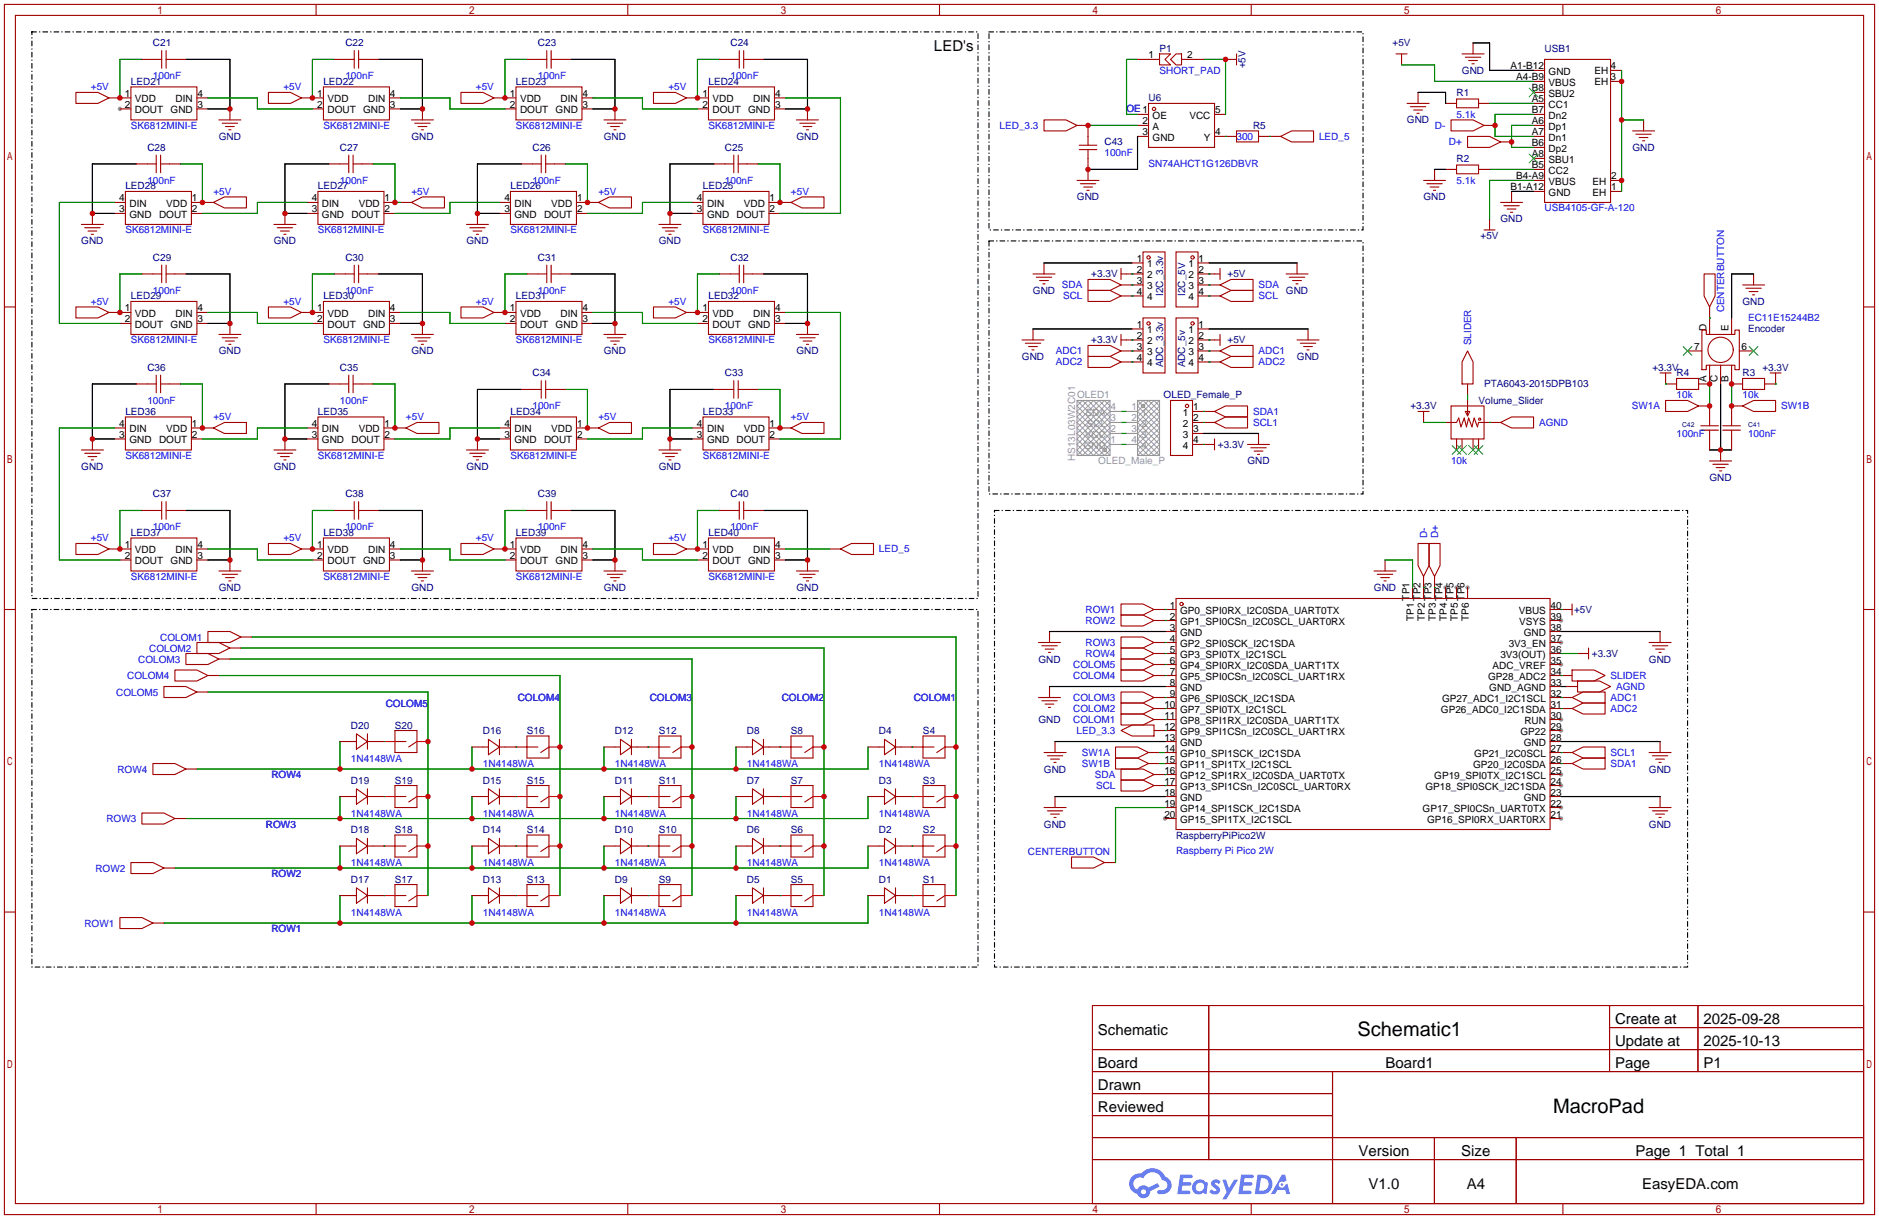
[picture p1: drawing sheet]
<svg xmlns="http://www.w3.org/2000/svg" width="434mm" height="281mm" viewBox="0 0 434 281" stroke-linecap="round" stroke-linejoin="round" font-family="sans-serif">
<defs><g id="words">
<g font-size="4.6">
<text x="313.4" y="239.3">Schematic1</text>
<text x="358.6" y="257">MacroPad</text>
</g>
<g font-size="3.5">
<text x="215.6" y="11.8">LED's</text>
<text x="253.5" y="238.9">Schematic</text>
<text x="372.9" y="236.4">Create at</text>
<text x="393.3" y="236.4">2025-09-28</text>
<text x="372.9" y="241.5">Update at</text>
<text x="393.3" y="241.5">2025-10-13</text>
<text x="253.5" y="246.5">Board</text>
<text x="253.5" y="251.6">Drawn</text>
<text x="319.9" y="246.5">Board1</text>
<text x="372.9" y="246.5">Page</text>
<text x="393.3" y="246.5">P1</text>
<text x="253.5" y="256.7">Reviewed</text>
<text x="313.7" y="266.9">Version</text>
<text x="337.4" y="266.9">Size</text>
<text x="377.6" y="266.9">Page 1 Total 1</text>
<text x="316" y="274.5">V1.0</text>
<text x="338.6" y="274.5">A4</text>
<text x="379.1" y="274.5">EasyEDA.com</text>
</g>
<g font-size="2.3" fill="#000080">
<text x="35.3" y="10.7">C21</text>
<text x="79.8" y="10.7">C22</text>
<text x="124.2" y="10.7">C23</text>
<text x="168.7" y="10.7">C24</text>
<text x="267.7" y="12">P1</text>
<text x="321.5" y="10.7">+5V</text>
<text x="356.6" y="12">USB1</text>
<text x="287.6" y="15.8" transform="rotate(-90 287.6 15.8)">+5V</text>
<text x="337.5" y="17.1">GND</text>
<text x="30.2" y="19.6">LED21</text>
<text x="74.7" y="19.6">LED22</text>
<text x="119.1" y="19.6">LED23</text>
<text x="163.6" y="19.6">LED24</text>
<text x="265.2" y="23.4">U6</text>
<text x="336.3" y="22.1">R1</text>
<text x="289.3" y="29.8">R5</text>
<text x="324.8" y="28.5">GND</text>
<text x="34" y="34.8">C28</text>
<text x="50.5" y="32.3">GND</text>
<text x="78.5" y="34.8">C27</text>
<text x="95" y="32.3">GND</text>
<text x="122.9" y="34.8">C26</text>
<text x="139.4" y="32.3">GND</text>
<text x="167.4" y="34.8">C25</text>
<text x="183.9" y="32.3">GND</text>
<text x="255" y="33.6">C43</text>
<text x="376.9" y="34.8">GND</text>
<text x="336.3" y="37.4">R2</text>
<text x="29" y="43.7">LED28</text>
<text x="73.4" y="43.7">LED27</text>
<text x="117.9" y="43.7">LED26</text>
<text x="162.3" y="43.7">LED25</text>
<text x="248.6" y="46.3">GND</text>
<text x="328.7" y="46.3">GND</text>
<text x="346.4" y="51.4">GND</text>
<text x="18.8" y="56.4">GND</text>
<text x="63.2" y="56.4">GND</text>
<text x="107.7" y="56.4">GND</text>
<text x="152.1" y="56.4">GND</text>
<text x="341.8" y="55.2">+5V</text>
<text x="35.3" y="60.2">C29</text>
<text x="79.8" y="60.2">C30</text>
<text x="124.2" y="60.2">C31</text>
<text x="168.7" y="60.2">C32</text>
<text x="252" y="64.1">+3.3V</text>
<text x="283.4" y="64.1">+5V</text>
<text x="30.2" y="69.1">LED29</text>
<text x="74.7" y="69.1">LED30</text>
<text x="119.1" y="69.1">LED31</text>
<text x="163.6" y="69.1">LED32</text>
<text x="238.5" y="67.9">GND</text>
<text x="268.5" y="68.3" transform="rotate(-90 268.5 68.3)">I2C_3.3v</text>
<text x="273.6" y="68.3" transform="rotate(-90 273.6 68.3)">I2C_5V</text>
<text x="296.9" y="67.9">GND</text>
<text x="402.3" y="70.4">GND</text>
<text x="403.6" y="76.8">Encoder</text>
<text x="50.5" y="81.8">GND</text>
<text x="95" y="81.8">GND</text>
<text x="139.4" y="81.8">GND</text>
<text x="183.9" y="81.8">GND</text>
<text x="235.9" y="83.1">GND</text>
<text x="252" y="79.3">+3.3V</text>
<text x="283.4" y="79.3">+5V</text>
<text x="299.4" y="83.1">GND</text>
<text x="34" y="85.6">C36</text>
<text x="78.5" y="85.6">C35</text>
<text x="122.9" y="86.9">C34</text>
<text x="167.4" y="86.9">C33</text>
<text x="268.5" y="84.8" transform="rotate(-90 268.5 84.8)">ADC_3.3v</text>
<text x="273.6" y="84.8" transform="rotate(-90 273.6 84.8)">ADC_5v</text>
<text x="342.6" y="89.5">PTA6043-2015DPB103</text>
<text x="381.5" y="85.6">+3.3V</text>
<text x="387.1" y="86.9">R4</text>
<text x="402.3" y="86.9">R3</text>
<text x="406.9" y="85.6">+3.3V</text>
<text x="29" y="95.8">LED36</text>
<text x="73.4" y="95.8">LED35</text>
<text x="117.9" y="95.8">LED34</text>
<text x="162.3" y="95.8">LED33</text>
<text x="268.7" y="92">OLED_Female_P</text>
<text x="325.6" y="94.5">+3.3V</text>
<text x="341.4" y="93.3">Volume_Slider</text>
<text x="281.2" y="103.4">+3.3V</text>
<text x="288" y="107.2">GND</text>
<text x="18.8" y="108.5">GND</text>
<text x="63.2" y="108.5">GND</text>
<text x="107.7" y="108.5">GND</text>
<text x="152.1" y="108.5">GND</text>
<text x="394.7" y="111">GND</text>
<text x="35.3" y="114.9">C37</text>
<text x="79.8" y="114.9">C38</text>
<text x="124.2" y="114.9">C39</text>
<text x="168.7" y="114.9">C40</text>
<text x="30.2" y="123.7">LED37</text>
<text x="74.7" y="123.7">LED38</text>
<text x="119.1" y="123.7">LED39</text>
<text x="163.6" y="123.7">LED40</text>
<text x="50.5" y="136.4">GND</text>
<text x="95" y="136.4">GND</text>
<text x="139.4" y="136.4">GND</text>
<text x="183.9" y="136.4">GND</text>
<text x="317.2" y="136.4">GND</text>
<text x="363.4" y="141.5">+5V</text>
<text x="239.8" y="153">GND</text>
<text x="367.5" y="151.7">+3.3V</text>
<text x="380.7" y="153">GND</text>
<text x="239.8" y="166.9">GND</text>
<text x="81" y="168.2">D20</text>
<text x="91.2" y="168.2">S20</text>
<text x="111.5" y="169.5">D16</text>
<text x="121.7" y="169.5">S16</text>
<text x="142" y="169.5">D12</text>
<text x="152.1" y="169.5">S12</text>
<text x="172.5" y="169.5">D8</text>
<text x="182.6" y="169.5">S8</text>
<text x="202.9" y="169.5">D4</text>
<text x="213.1" y="169.5">S4</text>
<text x="241" y="178.4">GND</text>
<text x="380.7" y="178.4">GND</text>
<text x="81" y="180.9">D19</text>
<text x="91.2" y="180.9">S19</text>
<text x="111.5" y="180.9">D15</text>
<text x="121.7" y="180.9">S15</text>
<text x="142" y="180.9">D11</text>
<text x="152.1" y="180.9">S11</text>
<text x="172.5" y="180.9">D7</text>
<text x="182.6" y="180.9">S7</text>
<text x="202.9" y="180.9">D3</text>
<text x="213.1" y="180.9">S3</text>
<text x="241" y="191.1">GND</text>
<text x="380.7" y="191.1">GND</text>
<text x="81" y="192.3">D18</text>
<text x="91.2" y="192.3">S18</text>
<text x="111.5" y="192.3">D14</text>
<text x="121.7" y="192.3">S14</text>
<text x="142" y="192.3">D10</text>
<text x="152.1" y="192.3">S10</text>
<text x="172.5" y="192.3">D6</text>
<text x="182.6" y="192.3">S6</text>
<text x="202.9" y="192.3">D2</text>
<text x="213.1" y="192.3">S2</text>
<text x="271.5" y="193.6">RaspberryPiPico2W</text>
<text x="81" y="203.8">D17</text>
<text x="91.2" y="203.8">S17</text>
<text x="111.5" y="203.8">D13</text>
<text x="121.7" y="203.8">S13</text>
<text x="142" y="203.8">D9</text>
<text x="152.1" y="203.8">S9</text>
<text x="172.5" y="203.8">D5</text>
<text x="182.6" y="203.8">S5</text>
<text x="202.9" y="203.8">D1</text>
<text x="213.1" y="203.8">S1</text>
</g>
<g font-size="2.3">
<text x="265.2" y="13.5">1</text>
<text x="274.1" y="13.5">2</text>
<text x="348.8" y="16">A1-B12</text>
<text x="357.6" y="17.3">GND</text>
<text x="368.1" y="17">EH</text>
<text x="371.9" y="16">4</text>
<text x="28.8" y="22.4">1</text>
<text x="31.2" y="23.6">VDD</text>
<text x="40.5" y="23.6">DIN</text>
<text x="45.6" y="22.4">4</text>
<text x="73.3" y="22.4">1</text>
<text x="75.6" y="23.6">VDD</text>
<text x="85" y="23.6">DIN</text>
<text x="90" y="22.4">4</text>
<text x="117.7" y="22.4">1</text>
<text x="120.1" y="23.6">VDD</text>
<text x="129.4" y="23.6">DIN</text>
<text x="134.5" y="22.4">4</text>
<text x="162.2" y="22.4">1</text>
<text x="164.5" y="23.6">VDD</text>
<text x="173.9" y="23.6">DIN</text>
<text x="178.9" y="22.4">4</text>
<text x="350.1" y="18.6">A4-B9</text>
<text x="353.7" y="21.1">B8</text>
<text x="353.7" y="23.6">A5</text>
<text x="357.6" y="22.4">SBU2</text>
<text x="357.6" y="19.8">VBUS</text>
<text x="368.1" y="19.6">EH</text>
<text x="371.9" y="18.6">3</text>
<text x="28.8" y="24.9">2</text>
<text x="31.2" y="26.2">DOUT</text>
<text x="39.4" y="26.2">GND</text>
<text x="45.6" y="24.9">3</text>
<text x="73.3" y="24.9">2</text>
<text x="75.6" y="26.2">DOUT</text>
<text x="83.8" y="26.2">GND</text>
<text x="90" y="24.9">3</text>
<text x="117.7" y="24.9">2</text>
<text x="120.1" y="26.2">DOUT</text>
<text x="128.3" y="26.2">GND</text>
<text x="134.5" y="24.9">3</text>
<text x="162.2" y="24.9">2</text>
<text x="164.5" y="26.2">DOUT</text>
<text x="172.7" y="26.2">GND</text>
<text x="178.9" y="24.9">3</text>
<text x="263.8" y="28.7">2</text>
<text x="266.1" y="27.5">OE</text>
<text x="266.1" y="30">A</text>
<text x="274.6" y="27.5">VCC</text>
<text x="280.5" y="26.2">5</text>
<text x="353.7" y="26.2">B7</text>
<text x="353.7" y="28.7">A6</text>
<text x="357.6" y="27.5">Dn2</text>
<text x="357.6" y="24.9">CC1</text>
<text x="357.6" y="30">Dp1</text>
<text x="263.8" y="31.3">3</text>
<text x="266.1" y="32.5">GND</text>
<text x="277.9" y="32.5">Y</text>
<text x="280.5" y="31.3">4</text>
<text x="353.7" y="33.8">B6</text>
<text x="353.7" y="31.3">A7</text>
<text x="357.6" y="35.1">Dp2</text>
<text x="357.6" y="32.5">Dn1</text>
<text x="350.1" y="41.4">B4-A9</text>
<text x="353.7" y="38.9">B5</text>
<text x="353.7" y="36.3">A8</text>
<text x="357.6" y="40.2">CC2</text>
<text x="357.6" y="37.6">SBU1</text>
<text x="372" y="41.4">2</text>
<text x="27.5" y="46.5">4</text>
<text x="29.9" y="47.8">DIN</text>
<text x="38.4" y="47.8">VDD</text>
<text x="44.3" y="46.5">1</text>
<text x="72" y="46.5">4</text>
<text x="74.3" y="47.8">DIN</text>
<text x="82.8" y="47.8">VDD</text>
<text x="88.8" y="46.5">1</text>
<text x="116.4" y="46.5">4</text>
<text x="118.8" y="47.8">DIN</text>
<text x="127.3" y="47.8">VDD</text>
<text x="133.2" y="46.5">1</text>
<text x="160.9" y="46.5">4</text>
<text x="163.2" y="47.8">DIN</text>
<text x="171.7" y="47.8">VDD</text>
<text x="177.7" y="46.5">1</text>
<text x="348.8" y="44">B1-A12</text>
<text x="357.6" y="45.2">GND</text>
<text x="357.6" y="42.7">VBUS</text>
<text x="367.7" y="42.7">EH</text>
<text x="367.7" y="45.2">EH</text>
<text x="372" y="44">1</text>
<text x="27.5" y="49">3</text>
<text x="29.9" y="50.3">GND</text>
<text x="36.7" y="50.3">DOUT</text>
<text x="44.3" y="49">2</text>
<text x="72" y="49">3</text>
<text x="74.3" y="50.3">GND</text>
<text x="81.2" y="50.3">DOUT</text>
<text x="88.8" y="49">2</text>
<text x="116.4" y="49">3</text>
<text x="118.8" y="50.3">GND</text>
<text x="125.6" y="50.3">DOUT</text>
<text x="133.2" y="49">2</text>
<text x="160.9" y="49">3</text>
<text x="163.2" y="50.3">GND</text>
<text x="170.1" y="50.3">DOUT</text>
<text x="177.7" y="49">2</text>
<text x="262.5" y="65.6">3</text>
<text x="262.5" y="63">2</text>
<text x="262.5" y="60.5">1</text>
<text x="264.8" y="64.3">2</text>
<text x="264.8" y="61.7">1</text>
<text x="274.4" y="64.3">2</text>
<text x="274.4" y="61.7">1</text>
<text x="276.7" y="65.6">3</text>
<text x="276.7" y="63">2</text>
<text x="276.7" y="60.5">1</text>
<text x="28.8" y="71.9">1</text>
<text x="45.6" y="71.9">4</text>
<text x="73.3" y="71.9">1</text>
<text x="90" y="71.9">4</text>
<text x="117.7" y="71.9">1</text>
<text x="134.5" y="71.9">4</text>
<text x="162.2" y="71.9">1</text>
<text x="178.9" y="71.9">4</text>
<text x="262.5" y="68.1">4</text>
<text x="264.8" y="69.4">4</text>
<text x="264.8" y="66.8">3</text>
<text x="274.4" y="69.4">4</text>
<text x="274.4" y="66.8">3</text>
<text x="276.7" y="68.1">4</text>
<text x="28.8" y="74.4">2</text>
<text x="31.2" y="73.2">VDD</text>
<text x="31.2" y="75.7">DOUT</text>
<text x="39.4" y="75.7">GND</text>
<text x="40.5" y="73.2">DIN</text>
<text x="45.6" y="74.4">3</text>
<text x="73.3" y="74.4">2</text>
<text x="75.6" y="73.2">VDD</text>
<text x="75.6" y="75.7">DOUT</text>
<text x="83.8" y="75.7">GND</text>
<text x="85" y="73.2">DIN</text>
<text x="90" y="74.4">3</text>
<text x="117.7" y="74.4">2</text>
<text x="120.1" y="73.2">VDD</text>
<text x="120.1" y="75.7">DOUT</text>
<text x="128.3" y="75.7">GND</text>
<text x="129.4" y="73.2">DIN</text>
<text x="134.5" y="74.4">3</text>
<text x="162.2" y="74.4">2</text>
<text x="164.5" y="73.2">VDD</text>
<text x="164.5" y="75.7">DOUT</text>
<text x="172.7" y="75.7">GND</text>
<text x="173.9" y="73.2">DIN</text>
<text x="178.9" y="74.4">3</text>
<text x="262.5" y="75.7">1</text>
<text x="264.8" y="77">1</text>
<text x="274.4" y="77">1</text>
<text x="276.7" y="75.7">1</text>
<text x="394" y="76.4" transform="rotate(-90 394 76.4)">D</text>
<text x="399.1" y="76.4" transform="rotate(-90 399.1 76.4)">E</text>
<text x="262.5" y="83.3">4</text>
<text x="262.5" y="80.8">3</text>
<text x="262.5" y="78.3">2</text>
<text x="264.8" y="82.1">3</text>
<text x="264.8" y="79.5">2</text>
<text x="274.4" y="82.1">3</text>
<text x="274.4" y="79.5">2</text>
<text x="276.7" y="83.3">4</text>
<text x="276.7" y="80.8">3</text>
<text x="276.7" y="78.3">2</text>
<text x="391.1" y="80.8">7</text>
<text x="402.1" y="80.8">6</text>
<text x="264.8" y="84.6">4</text>
<text x="274.4" y="84.6">4</text>
<text x="394" y="88.1" transform="rotate(-90 394 88.1)">A</text>
<text x="396.5" y="88.3" transform="rotate(-90 396.5 88.3)">C</text>
<text x="399.1" y="88.1" transform="rotate(-90 399.1 88.1)">B</text>
<text x="275.5" y="94.8">1</text>
<text x="27.5" y="101.1">3</text>
<text x="27.5" y="98.6">4</text>
<text x="29.9" y="99.8">DIN</text>
<text x="38.4" y="99.8">VDD</text>
<text x="44.3" y="98.6">1</text>
<text x="44.3" y="101.1">2</text>
<text x="72" y="101.1">3</text>
<text x="72" y="98.6">4</text>
<text x="74.3" y="99.8">DIN</text>
<text x="82.8" y="99.8">VDD</text>
<text x="88.8" y="98.6">1</text>
<text x="88.8" y="101.1">2</text>
<text x="116.4" y="101.1">3</text>
<text x="116.4" y="98.6">4</text>
<text x="118.8" y="99.8">DIN</text>
<text x="127.3" y="99.8">VDD</text>
<text x="133.2" y="98.6">1</text>
<text x="133.2" y="101.1">2</text>
<text x="160.9" y="101.1">3</text>
<text x="160.9" y="98.6">4</text>
<text x="163.2" y="99.8">DIN</text>
<text x="171.7" y="99.8">VDD</text>
<text x="177.7" y="98.6">1</text>
<text x="177.7" y="101.1">2</text>
<text x="273.1" y="101.1">3</text>
<text x="273.1" y="98.6">2</text>
<text x="273.1" y="96">1</text>
<text x="275.5" y="99.8">3</text>
<text x="275.5" y="97.3">2</text>
<text x="29.9" y="102.4">GND</text>
<text x="36.7" y="102.4">DOUT</text>
<text x="74.3" y="102.4">GND</text>
<text x="81.2" y="102.4">DOUT</text>
<text x="118.8" y="102.4">GND</text>
<text x="125.6" y="102.4">DOUT</text>
<text x="163.2" y="102.4">GND</text>
<text x="170.1" y="102.4">DOUT</text>
<text x="273.1" y="103.7">4</text>
<text x="275.5" y="102.4">4</text>
<text x="28.8" y="126.5">1</text>
<text x="28.8" y="129.1">2</text>
<text x="31.2" y="127.8">VDD</text>
<text x="31.2" y="130.3">DOUT</text>
<text x="39.4" y="130.3">GND</text>
<text x="40.5" y="127.8">DIN</text>
<text x="45.6" y="129.1">3</text>
<text x="45.6" y="126.5">4</text>
<text x="73.3" y="126.5">1</text>
<text x="73.3" y="129.1">2</text>
<text x="75.6" y="127.8">VDD</text>
<text x="75.6" y="130.3">DOUT</text>
<text x="83.8" y="130.3">GND</text>
<text x="85" y="127.8">DIN</text>
<text x="90" y="129.1">3</text>
<text x="90" y="126.5">4</text>
<text x="117.7" y="126.5">1</text>
<text x="117.7" y="129.1">2</text>
<text x="120.1" y="127.8">VDD</text>
<text x="120.1" y="130.3">DOUT</text>
<text x="128.3" y="130.3">GND</text>
<text x="129.4" y="127.8">DIN</text>
<text x="134.5" y="129.1">3</text>
<text x="134.5" y="126.5">4</text>
<text x="162.2" y="126.5">1</text>
<text x="162.2" y="129.1">2</text>
<text x="164.5" y="127.8">VDD</text>
<text x="164.5" y="130.3">DOUT</text>
<text x="172.7" y="130.3">GND</text>
<text x="173.9" y="127.8">DIN</text>
<text x="178.9" y="129.1">3</text>
<text x="178.9" y="126.5">4</text>
<text x="270.1" y="143">2</text>
<text x="270.1" y="140.5">1</text>
<text x="272.5" y="141.8">GP0_SPI0RX_I2C0SDA_UART0TX</text>
<text x="325.4" y="138.7" transform="rotate(-90 325.4 138.7)">TP1</text>
<text x="326.4" y="143.4" transform="rotate(-90 326.4 143.4)">TP1</text>
<text x="328" y="138.7" transform="rotate(-90 328 138.7)">TP2</text>
<text x="329" y="143.4" transform="rotate(-90 329 143.4)">TP2</text>
<text x="330.5" y="138.7" transform="rotate(-90 330.5 138.7)">TP3</text>
<text x="331.5" y="143.4" transform="rotate(-90 331.5 143.4)">TP3</text>
<text x="333" y="138.7" transform="rotate(-90 333 138.7)">TP4</text>
<text x="334.1" y="143.4" transform="rotate(-90 334.1 143.4)">TP4</text>
<text x="335.6" y="138.7" transform="rotate(-90 335.6 138.7)">TP5</text>
<text x="336.6" y="143.4" transform="rotate(-90 336.6 143.4)">TP5</text>
<text x="338.1" y="138.7" transform="rotate(-90 338.1 138.7)">TP6</text>
<text x="339.1" y="143.4" transform="rotate(-90 339.1 143.4)">TP6</text>
<text x="350.7" y="141.8">VBUS</text>
<text x="358" y="140.5">40</text>
<text x="358" y="143">39</text>
<text x="270.1" y="148.1">4</text>
<text x="270.1" y="145.6">3</text>
<text x="272.5" y="149.4">GP2_SPI0SCK_I2C1SDA</text>
<text x="272.5" y="146.8">GND</text>
<text x="272.5" y="144.3">GP1_SPI0CSn_I2C0SCL_UART0RX</text>
<text x="348.3" y="149.4">3V3_EN</text>
<text x="350.8" y="144.3">VSYS</text>
<text x="351.8" y="146.8">GND</text>
<text x="358" y="145.6">38</text>
<text x="358" y="148.1">37</text>
<text x="270.1" y="155.7">7</text>
<text x="270.1" y="153.2">6</text>
<text x="270.1" y="150.6">5</text>
<text x="272.5" y="154.5">GP4_SPI0RX_I2C0SDA_UART1TX</text>
<text x="272.5" y="151.9">GP3_SPI0TX_I2C1SCL</text>
<text x="344.6" y="154.5">ADC_VREF</text>
<text x="346.4" y="151.9">3V3(OUT)</text>
<text x="358" y="150.6">36</text>
<text x="358" y="153.2">35</text>
<text x="358" y="155.7">34</text>
<text x="270.1" y="160.8">9</text>
<text x="270.1" y="158.3">8</text>
<text x="272.5" y="159.5">GND</text>
<text x="272.5" y="157">GP5_SPI0CSn_I2C0SCL_UART1RX</text>
<text x="343.6" y="157">GP28_ADC2</text>
<text x="343.9" y="159.5">GND_AGND</text>
<text x="358" y="158.3">33</text>
<text x="358" y="160.8">32</text>
<text x="268.8" y="165.9">11</text>
<text x="268.8" y="163.3">10</text>
<text x="272.5" y="167.2">GP8_SPI1RX_I2C0SDA_UART1TX</text>
<text x="272.5" y="164.6">GP7_SPI0TX_I2C1SCL</text>
<text x="272.5" y="162.1">GP6_SPI0SCK_I2C1SDA</text>
<text x="332.7" y="164.6">GP26_ADC0_I2C1SDA</text>
<text x="332.9" y="162.1">GP27_ADC1_I2C1SCL</text>
<text x="351.9" y="167.2">RUN</text>
<text x="358" y="163.3">31</text>
<text x="358" y="165.9">30</text>
<text x="268.8" y="173.5">14</text>
<text x="268.8" y="171">13</text>
<text x="268.8" y="168.4">12</text>
<text x="272.5" y="172.2">GND</text>
<text x="272.5" y="169.7">GP9_SPI1CSn_I2C0SCL_UART1RX</text>
<text x="351" y="169.7">GP22</text>
<text x="351.8" y="172.2">GND</text>
<text x="358" y="168.4">29</text>
<text x="358" y="171">28</text>
<text x="358" y="173.5">27</text>
<text x="268.8" y="178.6">16</text>
<text x="268.8" y="176">15</text>
<text x="272.5" y="179.9">GP12_SPI1RX_I2C0SDA_UART0TX</text>
<text x="272.5" y="177.3">GP11_SPI1TX_I2C1SCL</text>
<text x="272.5" y="174.8">GP10_SPI1SCK_I2C1SDA</text>
<text x="331.1" y="179.9">GP19_SPI0TX_I2C1SCL</text>
<text x="340.1" y="177.3">GP20_I2C0SDA</text>
<text x="340.4" y="174.8">GP21_I2C0SCL</text>
<text x="358" y="176">26</text>
<text x="358" y="178.6">25</text>
<text x="268.8" y="183.7">18</text>
<text x="268.8" y="181.1">17</text>
<text x="272.5" y="184.9">GND</text>
<text x="272.5" y="182.4">GP13_SPI1CSn_I2C0SCL_UART0RX</text>
<text x="329.1" y="182.4">GP18_SPI0SCK_I2C1SDA</text>
<text x="351.8" y="184.9">GND</text>
<text x="358" y="181.1">24</text>
<text x="358" y="183.7">23</text>
<text x="268.8" y="188.7">20</text>
<text x="268.8" y="186.2">19</text>
<text x="272.5" y="190">GP15_SPI1TX_I2C1SCL</text>
<text x="272.5" y="187.5">GP14_SPI1SCK_I2C1SDA</text>
<text x="328.5" y="187.5">GP17_SPI0CSn_UART0TX</text>
<text x="329.5" y="190">GP16_SPI0RX_UART0RX</text>
<text x="358" y="186.2">22</text>
<text x="358" y="188.7">21</text>
</g>
<g font-size="2.3" fill="#00f">
<text x="267.7" y="17.1">SHORT_PAD</text>
<text x="21" y="20.9">+5V</text>
<text x="35.3" y="18.3">100nF</text>
<text x="65.4" y="20.9">+5V</text>
<text x="79.8" y="18.3">100nF</text>
<text x="109.9" y="20.9">+5V</text>
<text x="124.2" y="18.3">100nF</text>
<text x="154.3" y="20.9">+5V</text>
<text x="168.7" y="18.3">100nF</text>
<text x="30.2" y="29.8">SK6812MINI-E</text>
<text x="74.7" y="29.8">SK6812MINI-E</text>
<text x="119.1" y="29.8">SK6812MINI-E</text>
<text x="163.6" y="29.8">SK6812MINI-E</text>
<text x="230.8" y="29.8">LED_3.3</text>
<text x="260.1" y="26">OE1</text>
<text x="331.3" y="29.8">D-</text>
<text x="336.3" y="27.2">5.1k</text>
<text x="285.5" y="32.3">300</text>
<text x="304.5" y="32.3">LED_5</text>
<text x="334.5" y="33.6">D+</text>
<text x="255" y="36.1">100nF</text>
<text x="265.2" y="38.7">SN74AHCT1G126DBVR</text>
<text x="34" y="42.5">100nF</text>
<text x="49.3" y="45">+5V</text>
<text x="78.5" y="42.5">100nF</text>
<text x="95" y="45">+5V</text>
<text x="122.9" y="42.5">100nF</text>
<text x="138.2" y="45">+5V</text>
<text x="167.4" y="42.5">100nF</text>
<text x="182.6" y="45">+5V</text>
<text x="336.3" y="42.5">5.1k</text>
<text x="29" y="53.9">SK6812MINI-E</text>
<text x="73.4" y="53.9">SK6812MINI-E</text>
<text x="117.9" y="53.9">SK6812MINI-E</text>
<text x="162.3" y="53.9">SK6812MINI-E</text>
<text x="356.6" y="48.8">USB4105-GF-A-120</text>
<text x="21" y="70.4">+5V</text>
<text x="35.3" y="67.9">100nF</text>
<text x="65.4" y="70.4">+5V</text>
<text x="79.8" y="67.9">100nF</text>
<text x="109.9" y="70.4">+5V</text>
<text x="124.2" y="67.9">100nF</text>
<text x="154.3" y="70.4">+5V</text>
<text x="168.7" y="67.9">100nF</text>
<text x="245.2" y="66.6">SDA</text>
<text x="245.4" y="69.1">SCL</text>
<text x="290.6" y="66.6">SDA</text>
<text x="290.6" y="69.1">SCL</text>
<text x="398.1" y="72.1" transform="rotate(-90 398.1 72.1)">CENTERBUTTON</text>
<text x="403.6" y="74.2">EC11E15244B2</text>
<text x="30.2" y="79.3">SK6812MINI-E</text>
<text x="74.7" y="79.3">SK6812MINI-E</text>
<text x="119.1" y="79.3">SK6812MINI-E</text>
<text x="163.6" y="79.3">SK6812MINI-E</text>
<text x="243.8" y="81.8">ADC1</text>
<text x="290.6" y="81.8">ADC1</text>
<text x="339.6" y="79.8" transform="rotate(-90 339.6 79.8)">SLIDER</text>
<text x="243.8" y="84.4">ADC2</text>
<text x="290.6" y="84.4">ADC2</text>
<text x="34" y="93.3">100nF</text>
<text x="78.5" y="93.3">100nF</text>
<text x="122.9" y="94.5">100nF</text>
<text x="167.4" y="94.5">100nF</text>
<text x="289.3" y="95.8">SDA1</text>
<text x="376.7" y="94.5">SW1A</text>
<text x="387.1" y="92">10k</text>
<text x="402.3" y="92">10k</text>
<text x="411.2" y="94.5">SW1B</text>
<text x="49.3" y="97.1">+5V</text>
<text x="93.7" y="97.1">+5V</text>
<text x="138.2" y="97.1">+5V</text>
<text x="182.6" y="97.1">+5V</text>
<text x="289.3" y="98.3">SCL1</text>
<text x="355.3" y="98.3">AGND</text>
<text x="387.1" y="100.9">100nF</text>
<text x="403.6" y="100.9">100nF</text>
<text x="29" y="106">SK6812MINI-E</text>
<text x="73.4" y="106">SK6812MINI-E</text>
<text x="117.9" y="106">SK6812MINI-E</text>
<text x="162.3" y="106">SK6812MINI-E</text>
<text x="335" y="107.2">10k</text>
<text x="21" y="125">+5V</text>
<text x="35.3" y="122.5">100nF</text>
<text x="65.4" y="125">+5V</text>
<text x="79.8" y="122.5">100nF</text>
<text x="109.9" y="125">+5V</text>
<text x="124.2" y="122.5">100nF</text>
<text x="154.3" y="125">+5V</text>
<text x="168.7" y="122.5">100nF</text>
<text x="329.5" y="124.2" transform="rotate(-90 329.5 124.2)">D-</text>
<text x="332" y="124.2" transform="rotate(-90 332 124.2)">D+</text>
<text x="202.9" y="127.6">LED_5</text>
<text x="30.2" y="133.9">SK6812MINI-E</text>
<text x="74.7" y="133.9">SK6812MINI-E</text>
<text x="119.1" y="133.9">SK6812MINI-E</text>
<text x="163.6" y="133.9">SK6812MINI-E</text>
<text x="250.6" y="141.5">ROW1</text>
<text x="37" y="147.9">COLOM1</text>
<text x="250.6" y="149.1">ROW3</text>
<text x="250.6" y="144.1">ROW2</text>
<text x="31.9" y="153">COLOM3</text>
<text x="34.4" y="150.4">COLOM2</text>
<text x="247.8" y="154.2">COLOM5</text>
<text x="250.6" y="151.7">ROW4</text>
<text x="26.8" y="160.6">COLOM5</text>
<text x="29.4" y="156.8">COLOM4</text>
<text x="119.5" y="161.8">COLOM4</text>
<text x="150" y="161.8">COLOM3</text>
<text x="180.5" y="161.8">COLOM2</text>
<text x="211" y="161.8">COLOM1</text>
<text x="247.8" y="156.8">COLOM4</text>
<text x="247.8" y="161.8">COLOM3</text>
<text x="371.9" y="156.8">SLIDER</text>
<text x="371.9" y="161.8">ADC1</text>
<text x="373.1" y="159.3">AGND</text>
<text x="89.1" y="163.1">COLOM5</text>
<text x="247.8" y="164.4">COLOM2</text>
<text x="247.8" y="166.9">COLOM1</text>
<text x="371.9" y="164.4">ADC2</text>
<text x="248.6" y="169.5">LED_3.3</text>
<text x="27.1" y="178.4">ROW4</text>
<text x="62.7" y="179.6">ROW4</text>
<text x="81" y="175.8">1N4148WA</text>
<text x="111.5" y="177.1">1N4148WA</text>
<text x="142" y="177.1">1N4148WA</text>
<text x="172.5" y="177.1">1N4148WA</text>
<text x="202.9" y="177.1">1N4148WA</text>
<text x="249.7" y="174.5">SW1A</text>
<text x="249.7" y="177.1">SW1B</text>
<text x="252.8" y="179.6">SDA</text>
<text x="371.9" y="174.5">SCL1</text>
<text x="371.9" y="177.1">SDA1</text>
<text x="253.1" y="182.2">SCL</text>
<text x="24.6" y="189.8">ROW3</text>
<text x="61.4" y="191.1">ROW3</text>
<text x="81" y="188.5">1N4148WA</text>
<text x="111.5" y="188.5">1N4148WA</text>
<text x="142" y="188.5">1N4148WA</text>
<text x="172.5" y="188.5">1N4148WA</text>
<text x="202.9" y="188.5">1N4148WA</text>
<text x="237.3" y="197.4">CENTERBUTTON</text>
<text x="271.5" y="197.1">Raspberry Pi Pico 2W</text>
<text x="22" y="201.2">ROW2</text>
<text x="62.7" y="202.5">ROW2</text>
<text x="81" y="199.9">1N4148WA</text>
<text x="111.5" y="199.9">1N4148WA</text>
<text x="142" y="199.9">1N4148WA</text>
<text x="172.5" y="199.9">1N4148WA</text>
<text x="202.9" y="199.9">1N4148WA</text>
<text x="19.5" y="213.9">ROW1</text>
<text x="62.7" y="215.2">ROW1</text>
<text x="81" y="211.4">1N4148WA</text>
<text x="111.5" y="211.4">1N4148WA</text>
<text x="142" y="211.4">1N4148WA</text>
<text x="172.5" y="211.4">1N4148WA</text>
<text x="202.9" y="211.4">1N4148WA</text>
</g>
<g font-size="2.3" fill="#999">
<text x="248.7" y="92">OLED1</text>
<text x="256.4" y="94.8">4</text>
<text x="261.2" y="94.8">1</text>
<text x="250.5" y="101.1">VCC</text>
<text x="250.6" y="96">SDA</text>
<text x="250.9" y="98.6">SCL</text>
<text x="256.4" y="99.8">2</text>
<text x="256.4" y="97.3">3</text>
<text x="261.2" y="99.8">3</text>
<text x="261.2" y="97.3">2</text>
<text x="263.6" y="101.1">3</text>
<text x="263.6" y="98.6">2</text>
<text x="263.6" y="96">1</text>
<text x="248.2" y="106.4" transform="rotate(-90 248.2 106.4)">HS13L03W2C01</text>
<text x="250.2" y="103.7">GND</text>
<text x="253.6" y="107.2">OLED_Male_P</text>
<text x="256.4" y="102.4">1</text>
<text x="261.2" y="102.4">4</text>
<text x="263.6" y="103.7">4</text>
</g>
<g font-size="1.6" fill="#000080">
<text x="388.4" y="98.5">C42</text>
<text x="403.6" y="98.5">C41</text>
</g>
</g></defs>
<g fill="#999">
<circle cx="27.7" cy="25.1" r=".51"/>
<circle cx="338.8" cy="135.6" r=".51"/>
<circle cx="336.3" cy="135.6" r=".51"/>
<circle cx="333.8" cy="135.6" r=".51"/>
<circle cx="360.4" cy="143.3" r=".51"/>
<circle cx="360.4" cy="148.3" r=".51"/>
<circle cx="360.4" cy="153.4" r=".51"/>
<circle cx="360.4" cy="166.1" r=".51"/>
<circle cx="360.4" cy="168.7" r=".51"/>
<circle cx="360.4" cy="178.8" r=".51"/>
<circle cx="360.4" cy="181.4" r=".51"/>
<circle cx="360.4" cy="186.4" r=".51"/>
<circle cx="360.4" cy="189" r=".51"/>
<circle cx="269" cy="189" r=".51"/>
</g>
<g fill="none" stroke="#a10000" stroke-width=".25">
<path d="M1 1h431.8v279.4h-431.8zM3.6 3.6h426.7v274.3h-426.7zM73 1v2.6M144.9 1v2.6M216.9 1v2.6M288.9 1v2.6M360.8 1v2.6M1 70.9h2.6M430.3 70.9h2.5M1 140.7h2.6M430.3 140.7h2.5M1 210.6h2.6"/>
<path d="M430.3 210.6h2.5M252.2 232.2h178.1v45.7h-178.1zM279.1 232.2v35.5M371.6 232.2v15.2M371.6 237.2h58.7M392 232.2v15.2M252.2 242.3h178.1M252.2 247.4h178.1M252.2 252.5h55.5M252.2 257.6h55.5M307.7 247.4v30.5M73 277.9v2.5"/>
<path d="M144.9 277.9v2.5M216.9 277.9v2.5M252.2 262.6h178.1M252.2 267.7h178.1M288.9 277.9v2.5M331.2 262.6v15.3M350.1 262.6v15.3M360.8 277.9v2.5"/>
</g>
<g fill="#5487ff">
<path d="M280 272.6a1.3 1.3 0 0 1 1.8 .2l-.4 .7a.54 .54 0 0 0-.9-.3l.1 .2a1.28 1.28 0 0 1 .8 2 1.53 1.53 0 0 1-2.2-.2l.5-.6 .8 .4a.31 .31 0 0 0 .4-.3 .31 .31 0 0 0-.3-.3 1.12 1.12 0 0 1-.6-1.8z"/>
<path d="M282.2 272.4h.9l.6 1.9 1.2-1.9h.9l-2.7 4.5h-.9l1-1.7z"/>
<path d="M272.5 271.2h2.2a.46 .46 0 0 1 .5 .1 .46 .46 0 0 1 .1 .5l-.3 .2h-1.8l-.1 .9h1.6a.4 .4 0 0 1 .4 .5 .4 .4 0 0 1-.4 .3h-1.7l-.2 1.2h1.4a.46 .46 0 0 1 .5 .1 .46 .46 0 0 1 .1 .5l-.3 .2h-2.7z"/>
<path d="M286.6 271.2h2.2a.47 .47 0 0 1 .5 .1 .47 .47 0 0 1 .1 .5l-.3 .2h-1.8l-.1 .9h1.6a.4 .4 0 0 1 .4 .5 .4 .4 0 0 1-.4 .3h-1.7l-.2 1.2h1.4a.46 .46 0 0 1 .5 .1 .46 .46 0 0 1 .1 .5l-.3 .2h-2.7z"/>
<path d="M296 271.2h.7l.4 1.4-.7 .3a.75 .75 0 0 0-1.1 .3 .75 .75 0 0 0 .5 1 .75 .75 0 0 0 .9-.6l.5-.3 .7 2.4h-.9l-.2-1h-1.9l-.5 1h-.9z"/>
<path d="M290.4 271.2l-.7 4.5h1.5a2.27 2.27 0 0 0 2.6-2.3 2.27 2.27 0 0 0-2.7-2.2zM291.1 272a1.5 1.5 0 0 1 1.8 1.5 1.5 1.5 0 0 1-1.9 1.4h-.3z"/>
<path d="M275.8 272.8a1.6 1.6 0 0 0-.3 2.3 1.6 1.6 0 0 0 2.3 .2l.8 .4 .3-2.5-.2-.3h-.5a1.58 1.58 0 0 0-2.4-.1zM276.4 273.4a.99 .99 0 0 1 1.6 .5 .99 .99 0 0 1-1.3 1.1 .98 .98 0 0 1-.3-1.6z"/>
<path d="M261.4 271.6a2.37 2.37 0 0 0 1.2 4 1.54 1.54 0 0 0 1.7 1 1.54 1.54 0 0 0 1.3-1.6l2.1-1.1-.5-.8-2 1.1a1.57 1.57 0 0 0-2.6 .5 1.5 1.5 0 0 1-.8-2.1 1.5 1.5 0 0 1 2.2-.6 2.23 2.23 0 0 1 2.3-1.4 2.23 2.23 0 0 1 2 1.9 1.16 1.16 0 0 1 1.2 1 1.16 1.16 0 0 1-1.1 1.3h-.6a.47 .47 0 0 0-.6 .4 .47 .47 0 0 0 .4 .5 2.14 2.14 0 0 0 2.7-1.3 2.14 2.14 0 0 0-1.3-2.8 3.2 3.2 0 0 0-5.5-.7l-1.1 .1zM263.4 275.2a.6 .6 0 0 1 1.2 0 .6 .6 0 0 1-1.2 0z"/>
<circle cx="296" cy="273.5" r=".28"/>
</g>
<g fill="none" stroke="#a10000" stroke-width=".25">
<path d="M32.8 13.7h4.5M37.3 11.7v4M38.4 13.7h4.5M38.4 11.7v4M77.2 13.7h4.6M81.8 11.7v4M82.8 13.7h4.6M82.8 11.7v4M121.7 13.7h4.5M126.2 11.7v4M127.3 13.7h4.5M127.3 11.7v4"/>
<path d="M166.1 13.7h4.6M170.7 11.7v4M171.7 13.7h4.6M171.7 11.7v4M262.6 13.7h5.1M267.7 12.4h2.6l-1.3 1.3 1.3 1.3h-2.6zM270.3 13.7l1.2-1.3h1.3v2.6h-1.3zM272.8 13.7h5.1M283 13.7h2.5M285.5 12.4v2.6M322.3 12.4h2.6M323.6 12.4v2.6"/>
<path d="M337.6 12.4h5M338.3 13.2h3.6M339.1 14h2M339.9 14.7h.5M340.1 9.9v2.5M354.1 16.3h2.5M354.1 18.8h2.5M356.6 13.7h15.3v33h-15.3zM371.9 16.3h2.5M371.9 18.8h2.5M17.5 21.3h5.1l2.5 1.3-2.5 1.3h-5.1zM25.1 22.6h5.1"/>
<path d="M27.7 25.1h2.5M30.2 20.1h15.3v7.6h-15.3zM31.5 37.8h4.6M36.1 35.8v4.1M37.1 37.8h4.6M37.1 35.8v4.1M45.5 25.1h2.5M45.5 22.6h2.5M50.5 27.7h5.1M51.3 28.4h3.6M52.1 29.2h2M52.8 30h.5"/>
<path d="M53.1 25.1v2.6M62 21.3h5.1l2.5 1.3-2.5 1.3h-5.1zM69.6 22.6h5.1M72.1 25.1h2.6M74.7 20.1h15.2v7.6h-15.2zM75.9 37.8h4.6M80.5 35.8v4.1M81.5 37.8h4.6M81.5 35.8v4.1M89.9 25.1h2.6M89.9 22.6h2.6M95 27.7h5.1"/>
<path d="M95.8 28.4h3.5M96.5 29.2h2.1M97.3 30h.5M97.5 25.1v2.6M106.4 21.3h5.1l2.5 1.3-2.5 1.3h-5.1zM114 22.6h5.1M116.6 25.1h2.5M119.1 20.1h15.3v7.6h-15.3zM120.4 37.8h4.6M125 35.8v4.1M126 37.8h4.6M126 35.8v4.1"/>
<path d="M134.4 25.1h2.5M134.4 22.6h2.5M139.4 27.7h5.1M140.2 28.4h3.6M141 29.2h2M141.7 30h.5M142 25.1v2.6M150.9 21.3h5.1l2.5 1.3-2.5 1.3h-5.1zM158.5 22.6h5.1M161 25.1h2.6M163.6 20.1h15.2v7.6h-15.2zM164.8 37.8h4.6"/>
<path d="M169.4 35.8v4.1M170.4 35.8v4.1M170.4 37.8h4.6M178.8 25.1h2.6M178.8 22.6h2.6M183.9 27.7h5.1M184.7 28.4h3.5M185.4 29.2h2.1M186.2 30h.5M186.4 25.1v2.6M241 27.7h5.1l2.6 1.3-2.6 1.2h-5.1zM248.7 29h2.5v4.5"/>
<path d="M249.2 34.5h4M249.2 33.5h4M251.2 34.5v7.2M262.6 26.4h2.6M262.6 29h2.6M262.6 31.5h2.6M265.2 23.9h15.2v10.1h-15.2zM280.4 26.4h2.6M280.4 31.5h5.1M285.5 30.2h5.1v2.6h-5.1zM290.6 31.5h5.1M295.7 31.5l2.5-1.3h5.1v2.6h-5.1z"/>
<path d="M324.9 23.9h5M325.6 24.6h3.6M326.4 25.4h2M327.2 26.2h.5M327.4 21.3v2.6M331.2 39.1v2.6M333.8 39.1h2.5M333.8 23.9h2.5M335 27.7h5.1l2.5 1.3-2.5 1.2h-5.1zM336.3 22.9h5.1v2h-5.1zM336.3 38.1h5.1v2h-5.1zM338.8 31.5h5.1l2.6 1.3-2.6 1.2h-5.1z"/>
<path d="M341.4 39.1h2.5M341.4 23.9h2.5M342.6 29h2.6M346.5 32.8h2.5M354.1 39.1h2.5M354.1 34h2.5M354.1 26.4h2.5M354.1 21.3h2.5M354.1 23.9h2.5M354.1 29h2.5M354.1 31.5h2.5M354.1 36.6h2.5"/>
<path d="M376.9 30.2h5.1M377.7 31h3.6M378.5 31.8h2M379.2 32.5h.5M379.5 27.7v2.5M18.8 51.8h5.1M19.6 52.6h3.5M20.3 53.3h2.1M21.1 54.1h.5M21.3 49.3v2.5M26.4 46.7h2.6M26.4 49.3h2.6"/>
<path d="M29 44.2h15.2v7.6h-15.2zM44.2 46.7h5.1M44.2 49.3h2.5M49.3 46.7l2.5-1.2h5.1v2.5h-5.1zM63.2 51.8h5.1M64 52.6h3.6M64.8 53.3h2M65.5 54.1h.5M65.8 49.3v2.5M70.9 46.7h2.5M70.9 49.3h2.5M73.4 44.2h15.2v7.6h-15.2z"/>
<path d="M88.6 46.7h2.6M88.6 49.3h2.6M92.5 46.7h2.5M95 46.7l2.5-1.2h5.1v2.5h-5.1zM107.7 51.8h5.1M108.5 52.6h3.5M109.2 53.3h2.1M110 54.1h.5M110.2 49.3v2.5M115.3 46.7h2.6M115.3 49.3h2.6M117.9 44.2h15.2v7.6h-15.2z"/>
<path d="M133.1 46.7h5.1M133.1 49.3h2.5M138.2 46.7l2.5-1.2h5.1v2.5h-5.1zM152.1 51.8h5.1M152.9 52.6h3.6M153.7 53.3h2M154.4 54.1h.5M154.7 49.3v2.5M159.8 46.7h2.5M159.8 49.3h2.5M162.3 44.2h15.2v7.6h-15.2zM177.5 46.7h5.1"/>
<path d="M177.5 49.3h2.6M182.6 46.7l2.6-1.2h5v2.5h-5zM248.7 41.7h5M249.4 42.4h3.6M250.2 43.2h2M251 43.9h.5M263.9 58.2h5.1v12.7h-5.1zM271.5 58.2h5.1v12.7h-5.1zM328.7 41.7h5.1M329.4 42.4h3.6M330.2 43.2h2M331 43.9h.5"/>
<path d="M342.6 53.1h2.6M343.9 50.5v2.6M346.5 46.7h5M347.2 47.5h3.6M348 48.3h2M348.7 49h.5M349 44.2v2.5M354.1 44.2h2.5M354.1 41.7h2.5M371.9 44.2h2.5M371.9 41.7h2.5M17.5 70.9h5.1l2.5 1.2-2.5 1.3h-5.1z"/>
<path d="M25.1 72.1h5.1M27.7 74.7h2.5M30.2 69.6h15.3v7.6h-15.3zM32.8 63.2h4.5M37.3 61.2v4.1M38.4 61.2v4.1M38.4 63.2h4.5M45.5 74.7h2.5M45.5 72.1h2.5M50.5 77.2h5.1M51.3 78h3.6M52.1 78.7h2"/>
<path d="M52.8 79.5h.5M53.1 74.7v2.5M62 70.9h5.1l2.5 1.2-2.5 1.3h-5.1zM69.6 72.1h5.1M72.1 74.7h2.6M74.7 69.6h15.2v7.6h-15.2zM77.2 63.2h4.6M81.8 61.2v4.1M82.8 61.2v4.1M82.8 63.2h4.6M89.9 74.7h2.6M89.9 72.1h2.6"/>
<path d="M95 77.2h5.1M95.8 78h3.5M96.5 78.7h2.1M97.3 79.5h.5M97.5 74.7v2.5M106.4 70.9h5.1l2.5 1.2-2.5 1.3h-5.1zM114 72.1h5.1M116.6 74.7h2.5M119.1 69.6h15.3v7.6h-15.3zM121.7 63.2h4.5M126.2 61.2v4.1M127.3 61.2v4.1"/>
<path d="M127.3 63.2h4.5M134.4 74.7h2.5M134.4 72.1h2.5M139.4 77.2h5.1M140.2 78h3.6M141 78.7h2M141.7 79.5h.5M142 74.7v2.5M150.9 70.9h5.1l2.5 1.2-2.5 1.3h-5.1zM158.5 72.1h5.1M161 74.7h2.6M163.6 69.6h15.2v7.6h-15.2z"/>
<path d="M166.1 63.2h4.6M170.7 61.2v4.1M171.7 61.2v4.1M171.7 63.2h4.6M178.8 74.7h2.6M178.8 72.1h2.6M183.9 77.2h5.1M184.7 78h3.5M185.4 78.7h2.1M186.2 79.5h.5M186.4 74.7v2.5M236 78.5h5"/>
<path d="M236.7 79.2h3.6M238.5 63.2h5.1M238.5 75.9v2.6M239.3 64h3.5M240 64.8h2.1M240.8 65.5h.5M241 60.7v2.5M251.2 64.5h5.1l2.5 1.3-2.5 1.3h-5.1zM251.2 67.1h5.1l2.5 1.2-2.5 1.3h-5.1zM251.2 79.8h5.1l2.5 1.2-2.5 1.3h-5.1zM258.8 63.2h5.1M258.8 62v2.5"/>
<path d="M258.8 77.2v2.6M258.8 65.8h5.1M258.8 68.3h5.1M258.8 78.5h5.1M261.4 60.7h2.5M261.4 75.9h2.5M263.9 73.4h5.1v12.7h-5.1zM271.5 73.4h5.1v12.7h-5.1zM276.6 63.2h5.1M276.6 65.8h5.1M276.6 68.3h5.1M276.6 78.5h5.1"/>
<path d="M276.6 60.7h2.5M276.6 75.9h2.5M281.7 65.8l2.5-1.3h5.1v2.6h-5.1zM281.7 68.3l2.5-1.2h5.1v2.5h-5.1zM281.7 62v2.5M281.7 77.2v2.6M296.9 63.2h5.1M297.7 64h3.5M298.4 64.8h2.1M299.2 65.5h.5M299.5 60.7v2.5M299.5 78.5h5"/>
<path d="M300.2 79.2h3.6M302 75.9v2.6M392.9 76.2h1.1v1h6.6v-1h1v9.1h-1v-1h-6.6v1h-1.1zM393.4 63.2h2.6v5.1l-1.3 2.6-1.3-2.6zM394.7 70.9v6.3M399.8 73.4v3.8M402.3 65.8h5.1M403.1 66.5h3.6M403.9 67.3h2M404.6 68.1h.5M404.9 63.2v2.6M26.4 98.8h2.6"/>
<path d="M29 96.3h15.2v7.6h-15.2zM31.5 88.6h4.6M36.1 86.6v4.1M37.1 88.6h4.6M37.1 86.6v4.1M44.2 98.8h5.1M49.3 98.8l2.5-1.3h5.1v2.6h-5.1zM70.9 98.8h2.5M73.4 96.3h15.2v7.6h-15.2zM75.9 88.6h4.6M80.5 86.6v4.1M81.5 88.6h4.6"/>
<path d="M81.5 86.6v4.1M88.6 98.8h5.1M93.7 98.8l2.6-1.3h5v2.6h-5zM115.3 98.8h2.6M117.9 96.3h15.2v7.6h-15.2zM120.4 89.9h4.6M125 87.9v4M126 87.9v4M126 89.9h4.6M133.1 98.8h5.1M138.2 98.8l2.5-1.3h5.1v2.6h-5.1zM159.8 98.8h2.5"/>
<path d="M162.3 96.3h15.2v7.6h-15.2zM164.8 89.9h4.6M169.4 87.9v4M170.4 87.9v4M170.4 89.9h4.6M177.5 98.8h5.1M182.6 98.8l2.6-1.3h5v2.6h-5zM237.5 80h2M238.3 80.8h.5M251.2 82.3h5.1l2.5 1.3-2.5 1.2h-5.1zM258.8 81h5.1M258.8 83.6h5.1"/>
<path d="M270.3 92.5h5v12.7h-5zM275.3 97.5h5.1M275.3 95h5.1M276.6 81h5.1M276.6 83.6h5.1M280.4 97.5l2.6-1.2h5v2.5h-5zM280.4 95l2.6-1.3h5v2.6h-5zM281.7 83.6l2.5-1.3h5.1v2.5h-5.1zM281.7 81l2.5-1.2h5.1v2.5h-5.1zM301 80h2M301.8 80.8h.5M327.4 95h2.5"/>
<path d="M328.7 95v2.5M333.8 97.5h2.5l.5-1 .5 2.1 .8-2.1 .5 2.1 .5-2.1 .8 2.1 .5-2.1 .7 2.1 .3-1.1h5.1M335 93.7h7.6v7.6h-7.6zM338.3 95h1l-.5 1zM338.8 81l1.3 2.6v5h-2.5v-5zM338.8 88.6v2.6M338.8 92.5v3.5M346.5 97.5l2.5-1.2h5.1v2.5h-5.1zM383.3 86.1h2.5M384.6 92.5h5l2.6 1.2-2.6 1.3h-5zM384.6 86.1v2.5h2.5M387.1 87.4h5.1v2.5h-5.1z"/>
<path d="M389.6 81h3.3M392.2 93.7h2.5v4.6M392.7 99.3h4M392.7 98.3h4M394.7 84.3v4.3h-2.5M394.7 99.3v4.6M397.3 84.3v4.3M397.8 99.3h4M397.8 98.3h4M399.8 84.3v4.3h2.5M399.8 99.3v4.6M401.6 81h3.3"/>
<path d="M402.3 87.4h5.1v2.5h-5.1zM402.3 93.7l2.6-1.2h5.1v2.5h-5.1zM402.3 93.7h-2.5v4.6M408.7 86.1h2.5M410 86.1v2.5h-2.6M18.8 103.9h5.1M19.6 104.6h3.5M20.3 105.4h2.1M21.1 106.2h.5M21.3 101.3v2.6M26.4 101.3h2.6M32.8 117.9h4.5"/>
<path d="M37.3 115.8v4.1M38.4 115.8v4.1M38.4 117.9h4.5M44.2 101.3h2.5M63.2 103.9h5.1M64 104.6h3.6M64.8 105.4h2M65.5 106.2h.5M65.8 101.3v2.6M70.9 101.3h2.5M77.2 117.9h4.6M81.8 115.8v4.1"/>
<path d="M82.8 115.8v4.1M82.8 117.9h4.6M88.6 101.3h2.6M107.7 103.9h5.1M108.5 104.6h3.5M109.2 105.4h2.1M110 106.2h.5M110.2 101.3v2.6M115.3 101.3h2.6M121.7 117.9h4.5M126.2 115.8v4.1M127.3 115.8v4.1"/>
<path d="M127.3 117.9h4.5M133.1 101.3h2.5M152.1 103.9h5.1M152.9 104.6h3.6M153.7 105.4h2M154.4 106.2h.5M154.7 101.3v2.6M159.8 101.3h2.5M166.1 117.9h4.6M170.7 115.8v4.1M171.7 115.8v4.1M171.7 117.9h4.6"/>
<path d="M177.5 101.3h2.6M275.3 102.6h5.1M275.3 100.1h2.6M280.4 101.3v2.6M288 102.6h5.1M288.8 103.4h3.6M289.6 104.1h2M290.3 104.9h.5M290.6 100.1v2.5M336.3 101.3v2.6M337.6 101.3v2.6M340.1 101.3v2.6"/>
<path d="M341.4 101.3v2.6M394.7 106.4h5.1M395.5 107.2h3.5M396.2 107.9h2.1M397 108.7h.5M397.3 103.9v2.5M17.5 125.5h5.1l2.5 1.2-2.5 1.3h-5.1zM25.1 126.7h5.1M27.7 129.3h2.5M30.2 124.2h15.3v7.6h-15.3zM45.5 129.3h2.5M45.5 126.7h2.5"/>
<path d="M50.5 131.8h5.1M51.3 132.6h3.6M52.1 133.3h2M52.8 134.1h.5M53.1 129.3v2.5M62 125.5h5.1l2.5 1.2-2.5 1.3h-5.1zM69.6 126.7h5.1M72.1 129.3h2.6M74.7 124.2h15.2v7.6h-15.2zM89.9 129.3h2.6M89.9 126.7h2.6M95 131.8h5.1"/>
<path d="M95.8 132.6h3.5M96.5 133.3h2.1M97.3 134.1h.5M97.5 129.3v2.5M106.4 125.5h5.1l2.5 1.2-2.5 1.3h-5.1zM114 126.7h5.1M116.6 129.3h2.5M119.1 124.2h15.3v7.6h-15.3zM134.4 129.3h2.5M134.4 126.7h2.5M139.4 131.8h5.1M140.2 132.6h3.6"/>
<path d="M141 133.3h2M141.7 134.1h.5M142 129.3v2.5M150.9 125.5h5.1l2.5 1.2-2.5 1.3h-5.1zM158.5 126.7h5.1M161 129.3h2.6M163.6 124.2h15.2v7.6h-15.2zM178.8 129.3h2.6M178.8 126.7h2.6M183.9 131.8h5.1M184.7 132.6h3.5M185.4 133.3h2.1"/>
<path d="M186.2 134.1h.5M186.4 129.3v2.5M191.5 126.7h2.6M194.1 126.7l2.5-1.2h5.1v2.5h-5.1zM258.8 139.4h5.1l2.5 1.3-2.5 1.3h-5.1zM271.5 138.2h86.4v53.3h-86.4zM317.2 131.8h5.1M318 132.6h3.6M318.8 133.3h2M319.5 134.1h.5M319.8 129.3v2.5M326.1 135.6v2.6"/>
<path d="M327.4 125.5h2.5v5.1l-1.2 2.5-1.3-2.5zM328.7 133.1v5.1M329.9 125.5h2.6v5.1l-1.3 2.5-1.3-2.5zM331.2 133.1v5.1M333.8 135.6v2.6M336.3 135.6v2.6M338.8 135.6v2.6M363 139.4v2.6M37.8 158.5h5.1l2.6 1.3-2.6 1.2h-5.1zM40.4 154.7h5.1l2.5 1.3-2.5 1.2h-5.1zM42.9 150.9h5.1l2.5 1.2-2.5 1.3h-5.1zM45.5 148.3h5l2.6 1.3-2.6 1.3h-5z"/>
<path d="M45.5 159.8h2.5M48 145.8h5.1l2.5 1.3-2.5 1.2h-5.1zM48 156h2.5M50.5 152.1h2.6M53.1 149.6h2.5M55.6 147.1h2.6M239.8 148.3h5.1M240.5 149.1h3.6M241.3 149.9h2M242.1 150.6h.5M242.3 145.8v2.5M242.3 158.5v2.5"/>
<path d="M258.8 149.6h5.1l2.5 1.3-2.5 1.2h-5.1zM258.8 147.1h5.1l2.5 1.2-2.5 1.3h-5.1zM258.8 142h5.1l2.5 1.3-2.5 1.2h-5.1zM258.8 152.1h5.1l2.5 1.3-2.5 1.3h-5.1zM258.8 154.7h5.1l2.5 1.3-2.5 1.2h-5.1zM258.8 159.8h5.1l2.5 1.2-2.5 1.3h-5.1zM266.4 148.3h5.1M266.4 150.9h5.1M266.4 140.7h5.1M266.4 156h5.1M266.4 143.3h5.1M266.4 153.4h5.1"/>
<path d="M269 145.8h2.5M269 158.5h2.5M357.9 148.3h2.5M357.9 150.9h2.5M357.9 140.7h5.1M357.9 156h5.1M357.9 143.3h2.5M357.9 145.8h2.5M357.9 153.4h2.5M357.9 158.5h2.5M361.7 158.5h2.5M363 154.7h5l2.6 1.3-2.6 1.2h-5z"/>
<path d="M364.2 157.2h5.1l2.6 1.3-2.6 1.3h-5.1zM364.2 150.9h2.6M366.8 149.6v2.5M380.7 148.3h5.1M381.5 149.1h3.6M382.3 149.9h2M383 150.6h.5M383.3 145.8v2.5M35.3 176.3h5.1l2.5 1.2-2.5 1.3h-5.1zM42.9 177.5h2.6M78.5 171.2h3.8M82.3 169.4l2.5 1.8-2.5 1.8z"/>
<path d="M84.8 171.2h3.8M84.8 169.4v3.6M91.2 168.7h5.1v5h-5.1zM91.2 171.2h2.5M96.3 171.2l-1.9 1.3M109 172.5h3.8M112.8 170.7l2.5 1.8-2.5 1.7zM115.3 172.5h3.8M115.3 170.7v3.5M121.7 169.9h5v5.1h-5zM121.7 172.5h2.5M126.7 172.5l-1.9 1.2"/>
<path d="M139.4 172.5h3.9M143.3 170.7l2.5 1.8-2.5 1.7zM145.8 172.5h3.8M145.8 170.7v3.5M152.1 169.9h5.1v5.1h-5.1zM152.1 172.5h2.6M157.2 172.5l-1.9 1.2M169.9 172.5h3.8M173.7 170.7l2.6 1.8-2.6 1.7zM176.3 172.5h3.8M176.3 170.7v3.5M182.6 169.9h5.1v5.1h-5.1z"/>
<path d="M182.6 172.5h2.6M187.7 172.5l-1.9 1.2M200.4 172.5h3.8M204.2 170.7l2.6 1.8-2.6 1.7zM206.8 172.5h3.8M206.8 170.7v3.5M213.1 169.9h5.1v5.1h-5.1zM213.1 172.5h2.5M218.2 172.5l-1.9 1.2M239.8 161h5.1M240.5 161.8h3.6M241 173.7h5.1"/>
<path d="M241.3 162.6h2M241.8 174.5h3.6M242.1 163.3h.5M242.6 175.3h2M243.3 176h.5M243.6 171.2v2.5M257.6 172.5h5l2.6 1.2-2.6 1.3h-5zM257.6 175h5l2.6 1.3-2.6 1.2h-5zM258.8 168.7l2.6-1.3h5v2.5h-5zM258.8 162.3h5.1l2.5 1.3-2.5 1.2h-5.1zM258.8 164.8h5.1l2.5 1.3-2.5 1.3h-5.1zM258.8 177.5h5.1l2.5 1.3-2.5 1.3h-5.1z"/>
<path d="M265.2 173.7h2.5M265.2 176.3h2.5M266.4 168.7h5.1M266.4 161h5.1M266.4 163.6h5.1M266.4 166.1h5.1M266.4 178.8h5.1M269 173.7h2.5M269 171.2h2.5M269 176.3h2.5M357.9 168.7h2.5M357.9 173.7h5.1"/>
<path d="M357.9 171.2h2.5M357.9 176.3h5.1M357.9 161h5.1M357.9 163.6h5.1M357.9 166.1h2.5M357.9 178.8h2.5M363 161l2.5-1.2h5.1v2.5h-5.1zM363 163.6l2.5-1.3h5.1v2.5h-5.1zM363 173.7l2.5-1.2h5.1v2.5h-5.1zM363 176.3l2.5-1.3h5.1v2.5h-5.1zM380.7 173.7h5.1M381.5 174.5h3.6"/>
<path d="M382.3 175.3h2M383 176h.5M383.3 171.2v2.5M30.2 199.1h5.1l2.5 1.3-2.5 1.3h-5.1zM32.8 187.7h5l2.6 1.3-2.6 1.2h-5zM40.4 189h2.5M78.5 195.3h3.8M78.5 183.9h3.8M82.3 193.5l2.5 1.8-2.5 1.8zM82.3 182.1l2.5 1.8-2.5 1.8zM84.8 195.3h3.8M84.8 183.9h3.8"/>
<path d="M84.8 182.1v3.6M84.8 193.5v3.6M91.2 192.8h5.1v5.1h-5.1zM91.2 195.3h2.5M91.2 181.4h5.1v5h-5.1zM91.2 183.9h2.5M96.3 195.3l-1.9 1.3M96.3 183.9l-1.9 1.3M109 195.3h3.8M109 183.9h3.8M112.8 193.5l2.5 1.8-2.5 1.8zM112.8 182.1l2.5 1.8-2.5 1.8z"/>
<path d="M115.3 195.3h3.8M115.3 183.9h3.8M115.3 182.1v3.6M115.3 193.5v3.6M121.7 192.8h5v5.1h-5zM121.7 195.3h2.5M121.7 181.4h5v5h-5zM121.7 183.9h2.5M126.7 195.3l-1.9 1.3M126.7 183.9l-1.9 1.3M139.4 195.3h3.9M139.4 183.9h3.9"/>
<path d="M143.3 193.5l2.5 1.8-2.5 1.8zM143.3 182.1l2.5 1.8-2.5 1.8zM145.8 195.3h3.8M145.8 183.9h3.8M145.8 182.1v3.6M145.8 193.5v3.6M152.1 192.8h5.1v5.1h-5.1zM152.1 195.3h2.6M152.1 181.4h5.1v5h-5.1zM152.1 183.9h2.6M157.2 195.3l-1.9 1.3M157.2 183.9l-1.9 1.3"/>
<path d="M169.9 195.3h3.8M169.9 183.9h3.8M173.7 193.5l2.6 1.8-2.6 1.8zM173.7 182.1l2.6 1.8-2.6 1.8zM176.3 195.3h3.8M176.3 183.9h3.8M176.3 182.1v3.6M176.3 193.5v3.6M182.6 192.8h5.1v5.1h-5.1zM182.6 195.3h2.6M182.6 181.4h5.1v5h-5.1zM182.6 183.9h2.6"/>
<path d="M187.7 195.3l-1.9 1.3M187.7 183.9l-1.9 1.3M200.4 195.3h3.8M200.4 183.9h3.8M204.2 193.5l2.6 1.8-2.6 1.8zM204.2 182.1l2.6 1.8-2.6 1.8zM206.8 195.3h3.8M206.8 183.9h3.8M206.8 182.1v3.6M206.8 193.5v3.6M213.1 181.4h5.1v5h-5.1zM213.1 192.8h5.1v5.1h-5.1z"/>
<path d="M213.1 195.3h2.5M213.1 183.9h2.5M218.2 195.3l-1.9 1.3M218.2 183.9l-1.9 1.3M241 186.4h5.1M241.8 187.2h3.6M242.6 188h2M243.3 188.7h.5M243.6 183.9v2.5M247.4 197.9h5.1l2.5 1.2-2.5 1.3h-5.1zM255 199.1h2.6M258.8 180.1h5.1l2.5 1.3-2.5 1.2h-5.1z"/>
<path d="M266.4 181.4h5.1M269 186.4h2.5M269 183.9h2.5M269 189h2.5M357.9 181.4h2.5M357.9 186.4h2.5M357.9 183.9h2.5M357.9 189h2.5M380.7 186.4h5.1M381.5 187.2h3.6M382.3 188h2M383 188.7h.5"/>
<path d="M383.3 183.9v2.5M27.7 211.8h5.1l2.5 1.3-2.5 1.3h-5.1zM35.3 213.1h2.5M37.8 200.4h2.6M78.5 206.8h3.8M82.3 205l2.5 1.8-2.5 1.7zM84.8 206.8h3.8M84.8 205v3.5M91.2 204.2h5.1v5.1h-5.1zM91.2 206.8h2.5M96.3 206.8l-1.9 1.2M109 206.8h3.8"/>
<path d="M112.8 205l2.5 1.8-2.5 1.7zM115.3 206.8h3.8M115.3 205v3.5M121.7 204.2h5v5.1h-5zM121.7 206.8h2.5M126.7 206.8l-1.9 1.2M139.4 206.8h3.9M143.3 205l2.5 1.8-2.5 1.7zM145.8 206.8h3.8M145.8 205v3.5M152.1 204.2h5.1v5.1h-5.1zM152.1 206.8h2.6"/>
<path d="M157.2 206.8l-1.9 1.2M169.9 206.8h3.8M173.7 205l2.6 1.8-2.6 1.7zM176.3 206.8h3.8M176.3 205v3.5M182.6 204.2h5.1v5.1h-5.1zM182.6 206.8h2.6M187.7 206.8l-1.9 1.2M200.4 206.8h3.8M204.2 205l2.6 1.8-2.6 1.7zM206.8 206.8h3.8M206.8 205v3.5"/>
<path d="M213.1 204.2h5.1v5.1h-5.1zM213.1 206.8h2.5M218.2 206.8l-1.9 1.2"/>
<circle cx="266.4" cy="25.1" r=".38"/>
<circle cx="265.2" cy="59.4" r=".38"/>
<circle cx="275.3" cy="59.4" r=".38"/>
<circle cx="265.2" cy="74.7" r=".38"/>
<circle cx="275.3" cy="74.7" r=".38"/>
<circle cx="274.1" cy="93.7" r=".38"/>
<circle cx="341.6" cy="96.8" r=".25"/>
<circle cx="397.3" cy="80.8" r="2.92"/>
<circle cx="272.8" cy="139.4" r=".38"/>
</g>
<g fill="none" stroke="#f00" stroke-width=".25">
<path d="M88.6 171.2h2.6M96.3 171.2h2.5M119.1 172.5h2.6M126.7 172.5h2.6M149.6 172.5h2.5M157.2 172.5h2.6M180.1 172.5h2.5M187.7 172.5h2.5M210.6 172.5h2.5M218.2 172.5h2.5M88.6 195.3h2.6M88.6 183.9h2.6"/>
<path d="M96.3 195.3h2.5M96.3 183.9h2.5M119.1 195.3h2.6M119.1 183.9h2.6M126.7 195.3h2.6M126.7 183.9h2.6M149.6 195.3h2.5M149.6 183.9h2.5M157.2 195.3h2.6M157.2 183.9h2.6M180.1 195.3h2.5M180.1 183.9h2.5"/>
<path d="M187.7 195.3h2.5M187.7 183.9h2.5M210.6 195.3h2.5M210.6 183.9h2.5M218.2 195.3h2.5M218.2 183.9h2.5M88.6 206.8h2.6M96.3 206.8h2.5M119.1 206.8h2.6M126.7 206.8h2.6M149.6 206.8h2.5M157.2 206.8h2.6"/>
<path d="M180.1 206.8h2.5M187.7 206.8h2.5M210.6 206.8h2.5M218.2 206.8h2.5"/>
</g>
<g fill="none" stroke="#008700" stroke-width=".25">
<path d="M32.8 13.7h-5.1v8.9M77.2 13.7h-5.1v8.9M121.7 13.7h-5.1v8.9M166.1 13.7h-5.1v8.9M262.6 13.7h-2.5v12.7h2.5M277.9 13.7h5.1v12.7M323.6 15h7.6v3.8h22.9M374.4 16.3v27.9M41.7 37.8h5v8.9M48 22.6h11.4v2.5h12.7M86.1 37.8h5.1v8.9h1.3M92.5 22.6h11.4v2.5h12.7"/>
<path d="M130.6 37.8h5v8.9M136.9 22.6h11.4v2.5h12.7M175 37.8h5.1v8.9M181.4 22.6h12.7v26.7h-14M251.2 29h11.4M283 31.5h.1M293.1 31.5h.1M343.9 23.9h10.2M343.9 39.1h10.2M354.1 29h-5.1v5h5.1M354.1 26.4h-8.9v5.1h8.9M374.4 27.7h5.1"/>
<path d="M26.4 46.7h-12.7v28h14M70.9 46.7h-11.5v2.6h-12.7M115.3 46.7h-11.4v2.6h-12.7M159.8 46.7h-11.5v2.6h-12.7M354.1 41.7h-10.2v8.8M32.8 63.2h-5.1v8.9M48 72.1h11.4v2.6h12.7M77.2 63.2h-5.1v8.9M92.5 72.1h11.4v2.6h12.7M121.7 63.2h-5.1v8.9M136.9 72.1h11.4v2.6h12.7M166.1 63.2h-5.1v8.9"/>
<path d="M181.4 72.1h12.7v29.2h-14M261.4 78.5h.1M261.4 63.2h.1M261.4 65.8h.1M261.4 68.3h.1M279.1 78.5h.1M279.1 65.8h.1M279.1 68.3h.1M279.1 63.2h.1M394.7 73.4h.1M26.4 98.8h-12.7v30.5h14M41.7 88.6h5v10.2"/>
<path d="M70.9 98.8h-11.5v2.5h-12.7M86.1 88.6h5.1v10.2M115.3 98.8h-11.4v2.5h-12.7M130.6 89.9h5v8.9M159.8 98.8h-11.5v2.5h-12.7M175 89.9h5.1v8.9M258.8 97.5h1.3M258.8 95h1.3M261.4 81h.1M261.4 83.6h.1M277.9 97.5h.1M277.9 95h.1"/>
<path d="M279.1 83.6h.1M279.1 81h.1M328.7 97.5h5.1M338.8 91.2v1.3M343.9 97.5h.1M384.6 88.6h.1M394.7 88.6v5.1M399.8 88.6v5.1M410 88.6h.1M32.8 117.9h-5.1v8.8M77.2 117.9h-5.1v8.8M121.7 117.9h-5.1v8.8"/>
<path d="M166.1 117.9h-5.1v8.8M258.8 102.6h1.3M258.8 100.1h1.3M277.9 102.6h.1M48 126.7h11.4v2.6h12.7M92.5 126.7h11.4v2.6h12.7M136.9 126.7h11.4v2.6h12.7M181.4 126.7h10.1M319.8 129.3h6.3v6.3M328.7 135.6h.1M331.2 135.6h.1M48 159.8h50.8v47"/>
<path d="M50.5 156h78.8v50.8M53.1 152.1h106.7v54.7M55.6 149.6h134.6v57.2M58.2 147.1h162.5v59.7M269 140.7h.1M269 143.3h.1M269 148.3h.1M269 150.9h.1M269 156h.1M269 153.4h.1M360.4 140.7h.1M360.4 156h.1"/>
<path d="M360.4 150.9h3.8M78.5 171.2v6.3M88.6 171.2h.1M109 172.5v5M119.1 172.5h.1M139.4 172.5v5M149.6 172.5h.1M169.9 172.5v5M180.1 172.5h.1M200.4 172.5v5h-154.9M210.6 172.5h.1M267.7 173.7h1.3"/>
<path d="M267.7 176.3h1.3M269 166.1h.1M269 163.6h.1M269 161h.1M269 178.8h.1M269 168.7h.1M360.4 161h.1M360.4 163.6h.1M360.4 173.7h.1M360.4 176.3h.1M78.5 183.9v5.1M78.5 195.3v5.1"/>
<path d="M88.6 195.3h.1M88.6 183.9h.1M109 183.9v5.1M109 195.3v5.1M119.1 195.3h.1M119.1 183.9h.1M139.4 183.9v5.1M139.4 195.3v5.1M149.6 195.3h.1M149.6 183.9h.1M169.9 183.9v5.1M169.9 195.3v5.1"/>
<path d="M180.1 195.3h.1M180.1 183.9h.1M200.4 183.9v5.1h-157.5M200.4 195.3v5.1h-160M210.6 195.3h.1M210.6 183.9h.1M269 181.4h.1M269 186.4h-11.4v12.7M78.5 206.8v6.3M88.6 206.8h.1M109 206.8v6.3M119.1 206.8h.1"/>
<path d="M139.4 206.8v6.3M149.6 206.8h.1M169.9 206.8v6.3M180.1 206.8h.1M200.4 206.8v6.3h-162.6M210.6 206.8h.1"/>
</g>
<g fill="none" stroke="#3c3" stroke-width=".25">
<path d="M353.1 20.3l2 2.1M353.1 35.6l2 2M355.1 20.3l-2 2.1M355.1 35.6l-2 2M388.6 80l2.1 2M390.7 80l-2.1 2M403.9 80l2 2M405.9 80l-2 2M335.3 102.9l2 2M336.5 102.9l2.1 2M337.3 102.9l-2 2M338.6 102.9l-2.1 2"/>
<path d="M339.1 102.9l2 2M340.4 102.9l2 2M341.1 102.9l-2 2M342.4 102.9l-2 2"/>
</g>
<g fill="none" stroke="#000" stroke-width=".25">
<path d="M42.9 13.7h10.2v11.4h-5.1M87.4 13.7h10.1v11.4h-5M131.8 13.7h10.2v11.4h-5.1M176.3 13.7h10.1v11.4h-5M340.1 9.9h3.8v6.4h10.2M31.5 37.8h-10.2v11.5h5.1M75.9 37.8h-10.1v11.5h5.1M120.4 37.8h-10.2v11.5h5.1M164.8 37.8h-10.1v11.5h5.1M262.6 31.5v7.6h-11.4M327.4 21.3h6.4v2.6M331.2 39.1h2.6"/>
<path d="M349 44.2h5.1M42.9 63.2h10.2v11.5h-5.1M87.4 63.2h10.1v11.5h-5M131.8 63.2h10.2v11.5h-5.1M176.3 63.2h10.1v11.5h-5M238.5 75.9h22.9M241 60.7h20.4M279.1 60.7h20.4M279.1 75.9h22.9M404.9 63.2h-5.1v10.2M31.5 88.6h-10.2v12.7h5.1M75.9 88.6h-10.1v12.7h5.1"/>
<path d="M120.4 89.9h-10.2v11.4h5.1M164.8 89.9h-10.1v11.4h5.1M397.3 88.6v15.3M42.9 117.9h10.2v11.4h-5.1M87.4 117.9h10.1v11.4h-5M131.8 117.9h10.2v11.4h-5.1M176.3 117.9h10.1v11.4h-5M277.9 100.1h12.7M394.7 103.9h5.1M242.3 145.8h26.7M242.3 158.5h26.7M360.4 145.8h22.9"/>
<path d="M360.4 158.5h1.3M243.6 171.2h25.4M360.4 171.2h22.9M243.6 183.9h25.4M360.4 183.9h22.9"/>
</g>
<path d="M7.4 7.4h218.4v130.8h-218.4zM228.3 7.4h86.4v45.7h-86.4zM228.3 55.6h86.4v58.4h-86.4zM229.6 117.9h160v105.4h-160zM7.4 140.7h218.4v82.6h-218.4z" fill="none" stroke="#000" stroke-width=".25" stroke-dasharray="1 .8 0 .8"/>
<path d="M248.7 93.7l1.2-1.2 6.4 6.3-6.4 6.4-1.2-1.3 7.6-7.6-3.8-3.8-3.8 3.8 7.6 7.6-1.3 1.3-6.3-6.4 6.3-6.3 1.3 1.2-7.6 7.6 3.8 3.9 3.8-3.9zM248.7 92.5l7.6 7.6-5.1 5.1-2.5-2.6 7.6-7.6-2.6-2.5-5 5 7.6 7.7M256.3 92.5l-7.6 7.6 5 5.1 2.6-2.6-7.6-7.6 2.5-2.5 5.1 5-7.6 7.7M262.6 93.7l1.3-1.2 3.8 3.8-5.1 5 3.8 3.9 1.3-1.3-5.1-5.1 5.1-5.1-1.3-1.2-3.8 3.8 5.1 5-3.8 3.9-1.3-1.3 5.1-5.1zM262.6 92.5l5.1 5-5.1 5.1 2.6 2.6 2.5-2.6-5.1-5.1 5.1-5M264.1 93.4l.1 .2M264.2 93.9l-.1 .2M255.2 103.5l.2 .2M255.4 104.1l-.2 .1M262.6 105.2l5.1-5.1-5.1-5.1 2.6-2.5 2.5 2.5-5.1 5.1 5.1 5.1" fill="none" stroke="#999" stroke-width=".23"/>
<g fill="none" stroke="#999" stroke-width=".25">
<path d="M248.7 92.5h7.6v12.7h-7.6zM256.3 97.5h2.5M256.3 95h2.5M260.1 97.5h2.5M260.1 95h2.5M262.6 92.5h5.1v12.7h-5.1zM256.3 102.6h2.5M256.3 100.1h2.5M260.1 102.6h2.5M260.1 100.1h2.5"/>
<circle cx="263.9" cy="93.7" r=".38"/>
<circle cx="255" cy="103.9" r=".38"/>
</g>
<g fill="#c00">
<circle cx="129.3" cy="195.3" r=".63"/>
<circle cx="129.3" cy="183.9" r=".63"/>
<circle cx="129.3" cy="172.5" r=".63"/>
<circle cx="98.8" cy="195.3" r=".63"/>
<circle cx="98.8" cy="183.9" r=".63"/>
<circle cx="98.8" cy="171.2" r=".63"/>
<circle cx="169.9" cy="177.5" r=".63"/>
<circle cx="139.4" cy="177.5" r=".63"/>
<circle cx="109" cy="177.5" r=".63"/>
<circle cx="78.5" cy="177.5" r=".63"/>
<circle cx="169.9" cy="189" r=".63"/>
<circle cx="139.4" cy="189" r=".63"/>
<circle cx="109" cy="189" r=".63"/>
<circle cx="78.5" cy="189" r=".63"/>
<circle cx="169.9" cy="200.4" r=".63"/>
<circle cx="139.4" cy="200.4" r=".63"/>
<circle cx="109" cy="200.4" r=".63"/>
<circle cx="78.5" cy="200.4" r=".63"/>
<circle cx="169.9" cy="213.1" r=".63"/>
<circle cx="139.4" cy="213.1" r=".63"/>
<circle cx="109" cy="213.1" r=".63"/>
<circle cx="78.5" cy="213.1" r=".63"/>
<circle cx="27.7" cy="22.6" r=".63"/>
<circle cx="53.1" cy="25.1" r=".63"/>
<circle cx="72.1" cy="22.6" r=".63"/>
<circle cx="97.5" cy="25.1" r=".63"/>
<circle cx="116.6" cy="22.6" r=".63"/>
<circle cx="142" cy="25.1" r=".63"/>
<circle cx="161" cy="22.6" r=".63"/>
<circle cx="186.4" cy="25.1" r=".63"/>
<circle cx="180.1" cy="46.7" r=".63"/>
<circle cx="154.7" cy="49.3" r=".63"/>
<circle cx="135.6" cy="46.7" r=".63"/>
<circle cx="110.2" cy="49.3" r=".63"/>
<circle cx="91.2" cy="46.7" r=".63"/>
<circle cx="65.8" cy="49.3" r=".63"/>
<circle cx="46.7" cy="46.7" r=".63"/>
<circle cx="21.3" cy="49.3" r=".63"/>
<circle cx="27.7" cy="72.1" r=".63"/>
<circle cx="53.1" cy="74.7" r=".63"/>
<circle cx="72.1" cy="72.1" r=".63"/>
<circle cx="97.5" cy="74.7" r=".63"/>
<circle cx="116.6" cy="72.1" r=".63"/>
<circle cx="142" cy="74.7" r=".63"/>
<circle cx="161" cy="72.1" r=".63"/>
<circle cx="186.4" cy="74.7" r=".63"/>
<circle cx="180.1" cy="98.8" r=".63"/>
<circle cx="154.7" cy="101.3" r=".63"/>
<circle cx="135.6" cy="98.8" r=".63"/>
<circle cx="110.2" cy="101.3" r=".63"/>
<circle cx="91.2" cy="98.8" r=".63"/>
<circle cx="65.8" cy="101.3" r=".63"/>
<circle cx="46.7" cy="98.8" r=".63"/>
<circle cx="21.3" cy="101.3" r=".63"/>
<circle cx="27.7" cy="126.7" r=".63"/>
<circle cx="53.1" cy="129.3" r=".63"/>
<circle cx="72.1" cy="126.7" r=".63"/>
<circle cx="97.5" cy="129.3" r=".63"/>
<circle cx="116.6" cy="126.7" r=".63"/>
<circle cx="142" cy="129.3" r=".63"/>
<circle cx="161" cy="126.7" r=".63"/>
<circle cx="186.4" cy="129.3" r=".63"/>
<circle cx="397.3" cy="103.9" r=".63"/>
<circle cx="399.8" cy="88.6" r=".63"/>
<circle cx="399.8" cy="93.7" r=".63"/>
<circle cx="394.7" cy="88.6" r=".63"/>
<circle cx="394.7" cy="93.7" r=".63"/>
<circle cx="220.7" cy="195.3" r=".63"/>
<circle cx="220.7" cy="183.9" r=".63"/>
<circle cx="220.7" cy="172.5" r=".63"/>
<circle cx="159.8" cy="195.3" r=".63"/>
<circle cx="159.8" cy="183.9" r=".63"/>
<circle cx="159.8" cy="172.5" r=".63"/>
<circle cx="190.2" cy="195.3" r=".63"/>
<circle cx="190.2" cy="183.9" r=".63"/>
<circle cx="190.2" cy="172.5" r=".63"/>
<circle cx="251.2" cy="29" r=".63"/>
<circle cx="251.2" cy="39.1" r=".63"/>
<circle cx="374.4" cy="18.8" r=".63"/>
<circle cx="374.4" cy="27.7" r=".63"/>
<circle cx="374.4" cy="41.7" r=".63"/>
<circle cx="283" cy="13.7" r=".63"/>
<circle cx="345.2" cy="29" r=".63"/>
<circle cx="349" cy="32.8" r=".63"/>
</g>
<use href="#words"/>
</svg>
